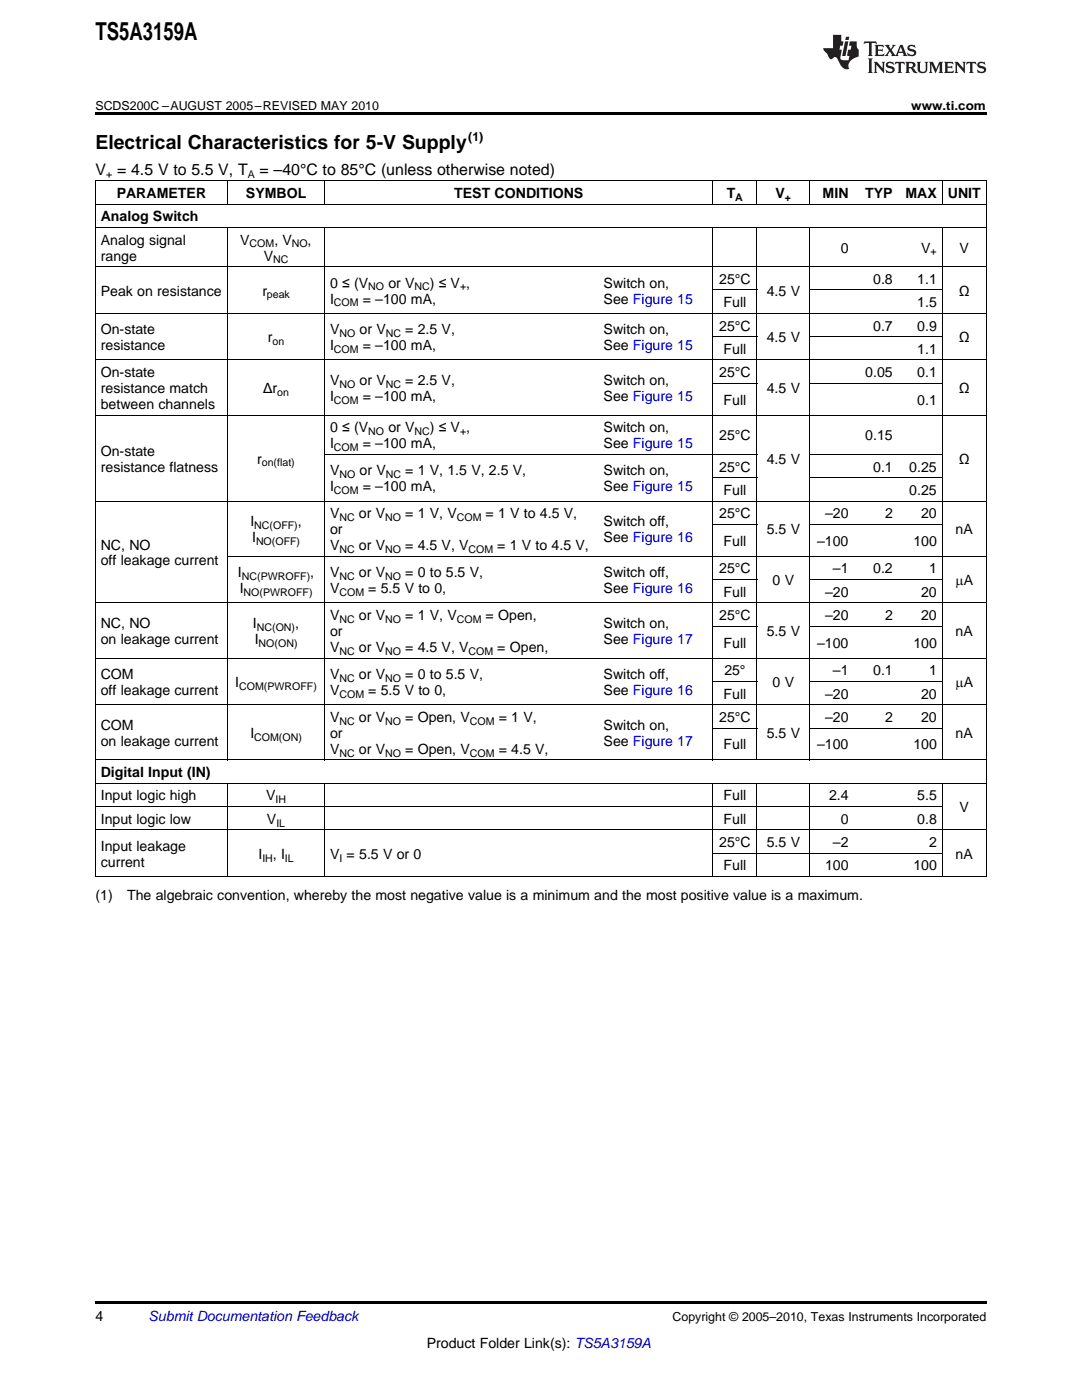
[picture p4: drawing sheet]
<svg xmlns="http://www.w3.org/2000/svg" width="216mm" height="279mm" viewBox="0 0 216 279" stroke-linecap="round" stroke-linejoin="round" font-family="sans-serif">
<defs><g id="words">
<text font-size="4.9" x="19" y="7.9">TS5A3159A</text>
<text font-size="3.9" x="19" y="29.7">Electrical Characteristics for 5-V Supply</text>
<g font-size="3.2">
<text x="19" y="34.9">V = 4.5 V to 5.5 V, T</text>
<text x="51.8" y="34.9">= –40°C to 85°C (unless otherwise noted)</text>
</g>
<g font-size="2.8">
<text x="23.3" y="39.5">PARAMETER</text>
<text x="49.1" y="39.5">SYMBOL</text>
<text x="90.6" y="39.5">TEST CONDITIONS</text>
<text x="145" y="39.5">T</text>
<text x="154.8" y="39.5">V</text>
<text x="164.1" y="39.5">MIN</text>
<text x="172.6" y="39.5">TYP</text>
<text x="180.7" y="39.5">MAX</text>
<text x="189.1" y="39.5">UNIT</text>
<text x="20.1" y="44.2">Analog Switch</text>
<text x="20.1" y="48.8">Analog signal</text>
<text x="20.1" y="52">range</text>
<text x="47.9" y="48.8">V</text>
<text x="52.6" y="52">V</text>
<text x="54.8" y="48.8">, V</text>
<text x="61.4" y="48.8">,</text>
<text x="167.8" y="50.4">0</text>
<text x="183.8" y="50.4">V</text>
<text x="191.5" y="50.4">V</text>
<text x="20.1" y="59">Peak on resistance</text>
<text x="52.4" y="59">r</text>
<text x="65.9" y="57.4">0 ≤ (V</text>
<text x="77.5" y="57.4">or V</text>
<text x="85.8" y="57.4">) ≤ V ,</text>
<text x="120.4" y="57.4">Switch on,</text>
<text x="143.5" y="56.7">25°C</text>
<text x="153" y="59">4.5 V</text>
<text x="174.2" y="56.7">0.8</text>
<text x="183" y="56.7">1.1</text>
<text x="191.3" y="59">Ω</text>
<text x="65.9" y="60.6">I</text>
<text x="72.4" y="60.6">= –100 mA,</text>
<text x="120.4" y="60.6">See Figure 15</text>
<text x="143.5" y="66">25°C</text>
<text x="144.4" y="61.3">Full</text>
<text x="174.2" y="66">0.7</text>
<text x="183" y="61.3">1.5</text>
<text x="183" y="66">0.9</text>
<text x="20.1" y="66.7">On-state</text>
<text x="20.1" y="69.9">resistance</text>
<text x="53.4" y="68.3">r</text>
<text x="65.9" y="66.7">V</text>
<text x="65.9" y="69.9">I</text>
<text x="71.8" y="66.7">or V</text>
<text x="72.4" y="69.9">= –100 mA,</text>
<text x="80.9" y="66.7">= 2.5 V,</text>
<text x="120.4" y="66.7">Switch on,</text>
<text x="120.4" y="69.9">See Figure 15</text>
<text x="144.4" y="70.6">Full</text>
<text x="153" y="68.3">4.5 V</text>
<text x="183" y="70.6">1.1</text>
<text x="191.3" y="68.3">Ω</text>
<text x="20.1" y="75.3">On-state</text>
<text x="65.9" y="76.9">V</text>
<text x="71.8" y="76.9">or V</text>
<text x="80.9" y="76.9">= 2.5 V,</text>
<text x="120.4" y="76.9">Switch on,</text>
<text x="143.5" y="75.3">25°C</text>
<text x="172.6" y="75.3">0.05</text>
<text x="183" y="75.3">0.1</text>
<text x="20.1" y="78.5">resistance match</text>
<text x="20.1" y="81.6">between channels</text>
<text x="52.5" y="78.5">Δr</text>
<text x="65.9" y="80">I</text>
<text x="72.4" y="80">= –100 mA,</text>
<text x="120.4" y="80">See Figure 15</text>
<text x="144.4" y="80.8">Full</text>
<text x="153" y="78.5">4.5 V</text>
<text x="183" y="80.8">0.1</text>
<text x="191.3" y="78.5">Ω</text>
<text x="65.9" y="86.3">0 ≤ (V</text>
<text x="65.9" y="89.5">I</text>
<text x="72.4" y="89.5">= –100 mA,</text>
<text x="77.5" y="86.3">or V</text>
<text x="85.8" y="86.3">) ≤ V ,</text>
<text x="120.4" y="86.3">Switch on,</text>
<text x="120.4" y="89.5">See Figure 15</text>
<text x="143.5" y="87.9">25°C</text>
<text x="172.6" y="87.9">0.15</text>
<text x="20.1" y="90.9">On-state</text>
<text x="20.1" y="94.1">resistance flatness</text>
<text x="51.3" y="92.5">r</text>
<text x="65.9" y="94.9">V</text>
<text x="71.8" y="94.9">or V</text>
<text x="80.9" y="94.9">= 1 V, 1.5 V, 2.5 V,</text>
<text x="120.4" y="94.9">Switch on,</text>
<text x="143.5" y="94.1">25°C</text>
<text x="153" y="92.5">4.5 V</text>
<text x="174.2" y="94.1">0.1</text>
<text x="181.4" y="94.1">0.25</text>
<text x="191.3" y="92.5">Ω</text>
<text x="65.9" y="98">I</text>
<text x="72.4" y="98">= –100 mA,</text>
<text x="120.4" y="98">See Figure 15</text>
<text x="144.4" y="98.8">Full</text>
<text x="181.4" y="98.8">0.25</text>
<text x="50" y="105">I</text>
<text x="59.4" y="105">,</text>
<text x="65.9" y="103.4">V</text>
<text x="65.9" y="106.6">or</text>
<text x="71.6" y="103.4">or V</text>
<text x="80.9" y="103.4">= 1 V, V</text>
<text x="96.9" y="103.4">= 1 V to 4.5 V,</text>
<text x="120.4" y="105">Switch off,</text>
<text x="143.5" y="103.4">25°C</text>
<text x="153" y="106.6">5.5 V</text>
<text x="164.6" y="103.4">–20</text>
<text x="176.6" y="103.4">2</text>
<text x="183.8" y="103.4">20</text>
<text x="190.7" y="106.6">nA</text>
<text x="20.1" y="109.7">NC, NO</text>
<text x="20.1" y="112.9">off leakage current</text>
<text x="50.3" y="108.2">I</text>
<text x="65.9" y="109.8">V</text>
<text x="71.6" y="109.8">or V</text>
<text x="80.9" y="109.8">= 4.5 V, V</text>
<text x="99.2" y="109.8">= 1 V to 4.5 V,</text>
<text x="120.4" y="108.2">See Figure 16</text>
<text x="144.4" y="108.9">Full</text>
<text x="163.1" y="108.9">–100</text>
<text x="182.2" y="108.9">100</text>
<text x="47.5" y="115.2">I</text>
<text x="47.8" y="118.4">I</text>
<text x="61.9" y="115.2">,</text>
<text x="65.9" y="115.2">V</text>
<text x="65.9" y="118.4">V</text>
<text x="71.6" y="115.2">or V</text>
<text x="73.5" y="118.4">= 5.5 V to 0,</text>
<text x="80.9" y="115.2">= 0 to 5.5 V,</text>
<text x="120.4" y="115.2">Switch off,</text>
<text x="120.4" y="118.4">See Figure 16</text>
<text x="143.5" y="114.4">25°C</text>
<text x="144.4" y="119.1">Full</text>
<text x="154.2" y="116.8">0 V</text>
<text x="164.6" y="119.1">–20</text>
<text x="166.2" y="114.4">–1</text>
<text x="174.2" y="114.4">0.2</text>
<text x="183.8" y="119.1">20</text>
<text x="185.4" y="114.4">1</text>
<text x="190.7" y="116.8">mA</text>
<text x="20.1" y="125.3">NC, NO</text>
<text x="50.5" y="125.3">I</text>
<text x="58.9" y="125.3">,</text>
<text x="65.9" y="123.8">V</text>
<text x="71.6" y="123.8">or V</text>
<text x="80.9" y="123.8">= 1 V, V</text>
<text x="96.9" y="123.8">= Open,</text>
<text x="120.4" y="125.3">Switch on,</text>
<text x="143.5" y="123.8">25°C</text>
<text x="164.6" y="123.8">–20</text>
<text x="176.6" y="123.8">2</text>
<text x="183.8" y="123.8">20</text>
<text x="20.1" y="128.5">on leakage current</text>
<text x="50.8" y="128.5">I</text>
<text x="65.9" y="126.9">or</text>
<text x="65.9" y="130.1">V</text>
<text x="71.6" y="130.1">or V</text>
<text x="80.9" y="130.1">= 4.5 V, V</text>
<text x="99.2" y="130.1">= Open,</text>
<text x="120.4" y="128.5">See Figure 17</text>
<text x="144.4" y="129.3">Full</text>
<text x="153" y="126.9">5.5 V</text>
<text x="163.1" y="129.3">–100</text>
<text x="182.2" y="129.3">100</text>
<text x="190.7" y="126.9">nA</text>
<text x="20.1" y="135.5">COM</text>
<text x="47" y="137.1">I</text>
<text x="65.9" y="135.5">V</text>
<text x="71.6" y="135.5">or V</text>
<text x="80.9" y="135.5">= 0 to 5.5 V,</text>
<text x="120.4" y="135.5">Switch off,</text>
<text x="144.5" y="134.8">25°</text>
<text x="154.2" y="137.1">0 V</text>
<text x="166.2" y="134.8">–1</text>
<text x="174.2" y="134.8">0.1</text>
<text x="185.4" y="134.8">1</text>
<text x="190.7" y="137.1">mA</text>
<text x="20.1" y="138.7">off leakage current</text>
<text x="65.9" y="138.7">V</text>
<text x="73.5" y="138.7">= 5.5 V to 0,</text>
<text x="120.4" y="138.7">See Figure 16</text>
<text x="144.4" y="139.4">Full</text>
<text x="164.6" y="139.4">–20</text>
<text x="183.8" y="139.4">20</text>
<text x="20.1" y="145.7">COM</text>
<text x="20.1" y="148.8">on leakage current</text>
<text x="50" y="147.2">I</text>
<text x="65.9" y="144.1">V</text>
<text x="65.9" y="147.2">or</text>
<text x="71.6" y="144.1">or V</text>
<text x="80.9" y="144.1">= Open, V</text>
<text x="99.5" y="144.1">= 1 V,</text>
<text x="120.4" y="145.7">Switch on,</text>
<text x="120.4" y="148.8">See Figure 17</text>
<text x="143.5" y="144.1">25°C</text>
<text x="144.4" y="149.6">Full</text>
<text x="153" y="147.2">5.5 V</text>
<text x="163.1" y="149.6">–100</text>
<text x="164.6" y="144.1">–20</text>
<text x="176.6" y="144.1">2</text>
<text x="182.2" y="149.6">100</text>
<text x="183.8" y="144.1">20</text>
<text x="190.7" y="147.2">nA</text>
<text x="20.1" y="155.1">Digital Input (IN)</text>
<text x="65.9" y="150.4">V</text>
<text x="71.6" y="150.4">or V</text>
<text x="80.9" y="150.4">= Open, V</text>
<text x="99.5" y="150.4">= 4.5 V,</text>
<text x="20.1" y="159.7">Input logic high</text>
<text x="53.1" y="159.7">V</text>
<text x="144.4" y="159.7">Full</text>
<text x="165.4" y="159.7">2.4</text>
<text x="183" y="159.7">5.5</text>
<text x="20.1" y="164.4">Input logic low</text>
<text x="53.3" y="164.4">V</text>
<text x="144.4" y="164.4">Full</text>
<text x="167.8" y="164.4">0</text>
<text x="183" y="164.4">0.8</text>
<text x="191.5" y="162.1">V</text>
<text x="20.1" y="169.8">Input leakage</text>
<text x="20.1" y="173">current</text>
<text x="51.6" y="171.4">I</text>
<text x="54.5" y="171.4">, I</text>
<text x="65.9" y="171.4">V = 5.5 V or 0</text>
<text x="143.5" y="169.1">25°C</text>
<text x="144.4" y="173.7">Full</text>
<text x="153" y="169.1">5.5 V</text>
<text x="164.6" y="173.7">100</text>
<text x="166.2" y="169.1">–2</text>
<text x="182.2" y="173.7">100</text>
<text x="185.4" y="169.1">2</text>
<text x="190.7" y="171.4">nA</text>
<text x="19" y="179.6">(1)</text>
<text x="25.4" y="179.6">The algebraic convention, whereby the most negative value is a minimum and the most positive value is a maximum.</text>
<text x="19" y="263.6">4</text>
<text x="85.2" y="269">Product Folder Link(s): TS5A3159A</text>
</g>
<text font-size="2.8" fill="#0000c8" x="29.6" y="263.6">Submit Documentation Feedback</text>
<g font-size="2.5">
<text x="19" y="21.9">SCDS200C –AUGUST 2005–REVISED MAY 2010</text>
<text x="181.8" y="21.9">www.ti.com</text>
<text x="93.4" y="28.2">(1)</text>
<text x="134.2" y="263.6">Copyright © 2005–2010, Texas Instruments Incorporated</text>
</g>
<g font-size="2.1">
<text x="21.2" y="35.5">+</text>
<text x="49.4" y="35.5">A</text>
<text x="146.7" y="40.1">A</text>
<text x="156.6" y="40.1">+</text>
<text x="49.8" y="49.4">COM</text>
<text x="54.5" y="52.6">NC</text>
<text x="58.2" y="49.4">NO</text>
<text x="185.7" y="51">+</text>
<text x="53.3" y="59.5">peak</text>
<text x="73.5" y="58">NO</text>
<text x="82.7" y="58">NC</text>
<text x="91.8" y="58">+</text>
<text x="66.6" y="61.1">COM</text>
<text x="54.4" y="68.9">on</text>
<text x="66.6" y="70.4">COM</text>
<text x="67.7" y="67.3">NO</text>
<text x="77" y="67.3">NC</text>
<text x="67.7" y="77.4">NO</text>
<text x="77" y="77.4">NC</text>
<text x="55.3" y="79">on</text>
<text x="66.6" y="80.6">COM</text>
<text x="73.5" y="86.9">NO</text>
<text x="82.7" y="86.9">NC</text>
<text x="91.8" y="86.9">+</text>
<text x="52.2" y="93.1">on(flat)</text>
<text x="66.6" y="90">COM</text>
<text x="67.7" y="95.4">NO</text>
<text x="77" y="95.4">NC</text>
<text x="66.6" y="98.6">COM</text>
<text x="50.7" y="105.6">NC(OFF)</text>
<text x="67.7" y="104">NC</text>
<text x="76.8" y="104">NO</text>
<text x="91.2" y="104">COM</text>
<text x="51.1" y="108.8">NO(OFF)</text>
<text x="67.7" y="110.3">NC</text>
<text x="76.8" y="110.3">NO</text>
<text x="93.5" y="110.3">COM</text>
<text x="48.3" y="115.7">NC(PWROFF)</text>
<text x="48.6" y="118.9">NO(PWROFF)</text>
<text x="67.7" y="115.7">NC</text>
<text x="67.7" y="118.9">COM</text>
<text x="76.8" y="115.7">NO</text>
<text x="51.3" y="125.9">NC(ON)</text>
<text x="67.7" y="124.3">NC</text>
<text x="76.8" y="124.3">NO</text>
<text x="91.2" y="124.3">COM</text>
<text x="51.6" y="129.1">NO(ON)</text>
<text x="67.7" y="130.7">NC</text>
<text x="76.8" y="130.7">NO</text>
<text x="93.5" y="130.7">COM</text>
<text x="47.7" y="137.7">COM(PWROFF)</text>
<text x="67.7" y="136.1">NC</text>
<text x="76.8" y="136.1">NO</text>
<text x="67.7" y="139.2">COM</text>
<text x="50.7" y="147.8">COM(ON)</text>
<text x="67.7" y="144.6">NC</text>
<text x="76.8" y="144.6">NO</text>
<text x="93.8" y="144.6">COM</text>
<text x="67.7" y="151">NC</text>
<text x="76.8" y="151">NO</text>
<text x="93.8" y="151">COM</text>
<text x="55" y="160.3">IH</text>
<text x="55.1" y="165">IL</text>
<text x="52.4" y="171.9">IH</text>
<text x="56.9" y="171.9">IL</text>
<text x="67.7" y="171.9">I</text>
</g>
</g></defs>
<g fill="#231f20">
<path d="M172.5 8.3l-.1 .5 .4-.2h.6v.1v2.1l-.2 .4h.9l-.2-.4v-2.1l.1-.1h.5l.5 .2-.2-.5zM174.5 9l.2 .3v1.5l-.2 .4h1.8l.2-.6a1.04 1.04 0 0 1-1.3 .2v-.7h.6l.3 .2v-.6l-.3 .2h-.6v-.6l.8-.1 .4 .3-.2-.5zM176.5 9l.9 1.1-.9 1.1h.8l-.2-.2 .4-.7 .5 .7-.2 .2h1.5l-.2-.2 .2-.4h.9l.1 .4-.2 .2h1l-.3-.3-.7-1.9h-.5l-.9 2-.8-1 .9-1h-.8l.1 .3-.4 .5-.3-.6 .1-.2zM179.7 9.3l.4 1h-.7zM181.3 9.1a.63 .63 0 0 0-.2 .7 .63 .63 0 0 0 .6 .4l.6 .2 .1 .2a.75 .75 0 0 1-.7 .4 .75 .75 0 0 1-.6-.5l.1 .7 .1-.1a1.11 1.11 0 0 0 1.5-.6 1.13 1.13 0 0 0-1.2-.8l-.1-.4a1.04 1.04 0 0 1 1.2 .2l-.2-.5-.2 .1-.4-.2zM173.2 11.7l.2 .3v2.2l-.2 .4h1l-.3-.4v-2.2l.3-.3zM174.3 12.3l.3 .4v1.5l-.3 .4h.8l-.2-.4v-1.3l1.5 1.7v-1.9l.2-.4h-.7l.2 .4v.9l-1.1-1.3zM177 12.5a.62 .62 0 0 0-.2 .7 .62 .62 0 0 0 .6 .4l.6 .1 .1 .3a.76 .76 0 0 1-.7 .3 .76 .76 0 0 1-.7-.4l.2 .7 .1-.1a1.11 1.11 0 0 0 1.5-.6 1.13 1.13 0 0 0-1.2-.8l-.1-.4a1.04 1.04 0 0 1 1.2 .2l-.2-.6-.2 .1-.5-.1zM178.7 12.3l-.2 .7a.61 .61 0 0 1 .8-.4v1.6l-.2 .4h.9l-.2-.4v-1.6a.63 .63 0 0 1 .7 .4l-.1-.7zM180.6 12.3l.3 .4v1.5l-.3 .4h1l-.2-.2-.1-.8 .6 .2a.76 .76 0 0 0 1.2 .7l-1-1a.58 .58 0 0 0 .6-.5 .58 .58 0 0 0-.5-.6zM181.4 12.7l.1-.1a.45 .45 0 0 1 .5 .1 .45 .45 0 0 1 .1 .5l-.8 .2zM182.9 12.3l.2 .2a2.17 2.17 0 0 0 .3 1.9 .99 .99 0 0 0 1.6-.6v-1.1l.2-.4h-.7l.2 .2a1.92 1.92 0 0 1-.2 1.8 .6 .6 0 0 1-.9-.5v-1.1l.2-.4zM185.4 12.3l.2 .4v1.5l-.2 .4h.7l-.2-.4v-1.4l.8 1.8 .8-1.8v1.4l-.2 .4h.9l-.2-.4v-1.5l.2-.4h-.8l-.6 1.5-.6-1.5zM188.4 12.3l.2 .4v1.5l-.2 .4h1.8l.1-.6a1.04 1.04 0 0 1-1.2 .2v-.7h.5l.4 .2v-.6l-.4 .2h-.5v-.7h.8l.3 .3-.1-.6zM190.5 12.3l.2 .4v1.5l-.2 .4h.7l-.2-.4v-1.3l1.5 1.7v-1.9l.2-.4h-.7l.2 .4v.9l-1.1-1.3zM192.9 12.3l-.1 .7a.61 .61 0 0 1 .7-.4l.1 1.6-.3 .4h1l-.3-.4 .1-1.6a.63 .63 0 0 1 .7 .4l-.1-.7zM195.2 12.5a.62 .62 0 0 0-.2 .7 .62 .62 0 0 0 .6 .4l.6 .1 .1 .3a.76 .76 0 0 1-.7 .3 .76 .76 0 0 1-.6-.4l.1 .7 .1-.1a1.11 1.11 0 0 0 1.6-.6 1.13 1.13 0 0 0-1.3-.8l-.1-.4a1.04 1.04 0 0 1 1.2 .2l-.1-.6-.2 .1-.5-.1z"/>
<path d="M166.2 7v2.6h-1.9v.4l.8 .9a.91 .91 0 0 0 1 .9 .56 .56 0 0 1 .5-.4 .56 .56 0 0 1 .5 .3l.4 .8a1.53 1.53 0 0 0 1.9 1.2 1.54 1.54 0 0 1 1-2.1l.9-.3v-1.4a1.52 1.52 0 0 1-.4-1.6h-1.3l-.2 .8h.5l-.2 .8h-.5l-.1 1v.2l.4 .1-.2 .8a1.93 1.93 0 0 1-1.6-.2l.3-1.9h-.5l.2-.8h.4l.2-.8h-.4v-1.3zM168.6 8.3l-.6 2.9h.7l.6-2.9zM168.8 7.3l-.1 .7h.6l.2-.7z"/>
</g>
<path d="M19 22.5h177.8v.5h-177.8zM19 259.7h177.8v.5h-177.8z" fill="#000"/>
<g fill="none" stroke="#000" stroke-width=".2">
<path d="M19 36.1h177.8M19.1 36.1v138.9M45.4 36.1v4.7M64.8 36.1v4.7M142.2 36.1v4.7M151 36.1v4.7M161.6 36.1v4.7M188 36.1v4.7M196.8 36.1v138.9M19 53.2h177.8M19 45.4h177.8M19 40.7h177.8"/>
<path d="M45.4 45.4v106.3M64.8 45.4v106.3M142.2 45.4v106.3M142.3 57.9h8.8M151 45.4v106.3M161.6 45.4v106.3M161.6 57.9h26.4M188 45.4v106.3M19 71.8h177.8M19 62.5h177.8M142.3 76.5h8.8M142.3 67.2h8.8"/>
<path d="M161.6 76.5h26.4M161.6 67.2h26.4M19 100h177.8M19 82.8h177.8M64.8 90.7h86.3M142.3 95.3h8.8M161.6 95.3h26.4M161.6 90.7h26.4M45.4 111h151.4M142.3 115.7h8.8M142.3 104.7h8.8M161.6 115.7h26.4"/>
<path d="M161.6 104.7h26.4M19 131.3h177.8M19 120.3h177.8M142.3 136h8.8M142.3 125h8.8M161.6 136h26.4M161.6 125h26.4M19 156.3h177.8M19 151.6h177.8M19 140.6h177.8M45.4 156.4v18.6M64.8 156.4v18.6"/>
<path d="M142.2 156.4v18.6M142.3 145.3h8.8M151 156.4v18.6M161.6 156.4v18.6M161.6 145.3h26.4M188 156.4v18.6M19 174.9h177.8M19 165.6h177.8M19 161h169M142.3 170.3h45.7"/>
</g>
<use href="#words"/>
</svg>
